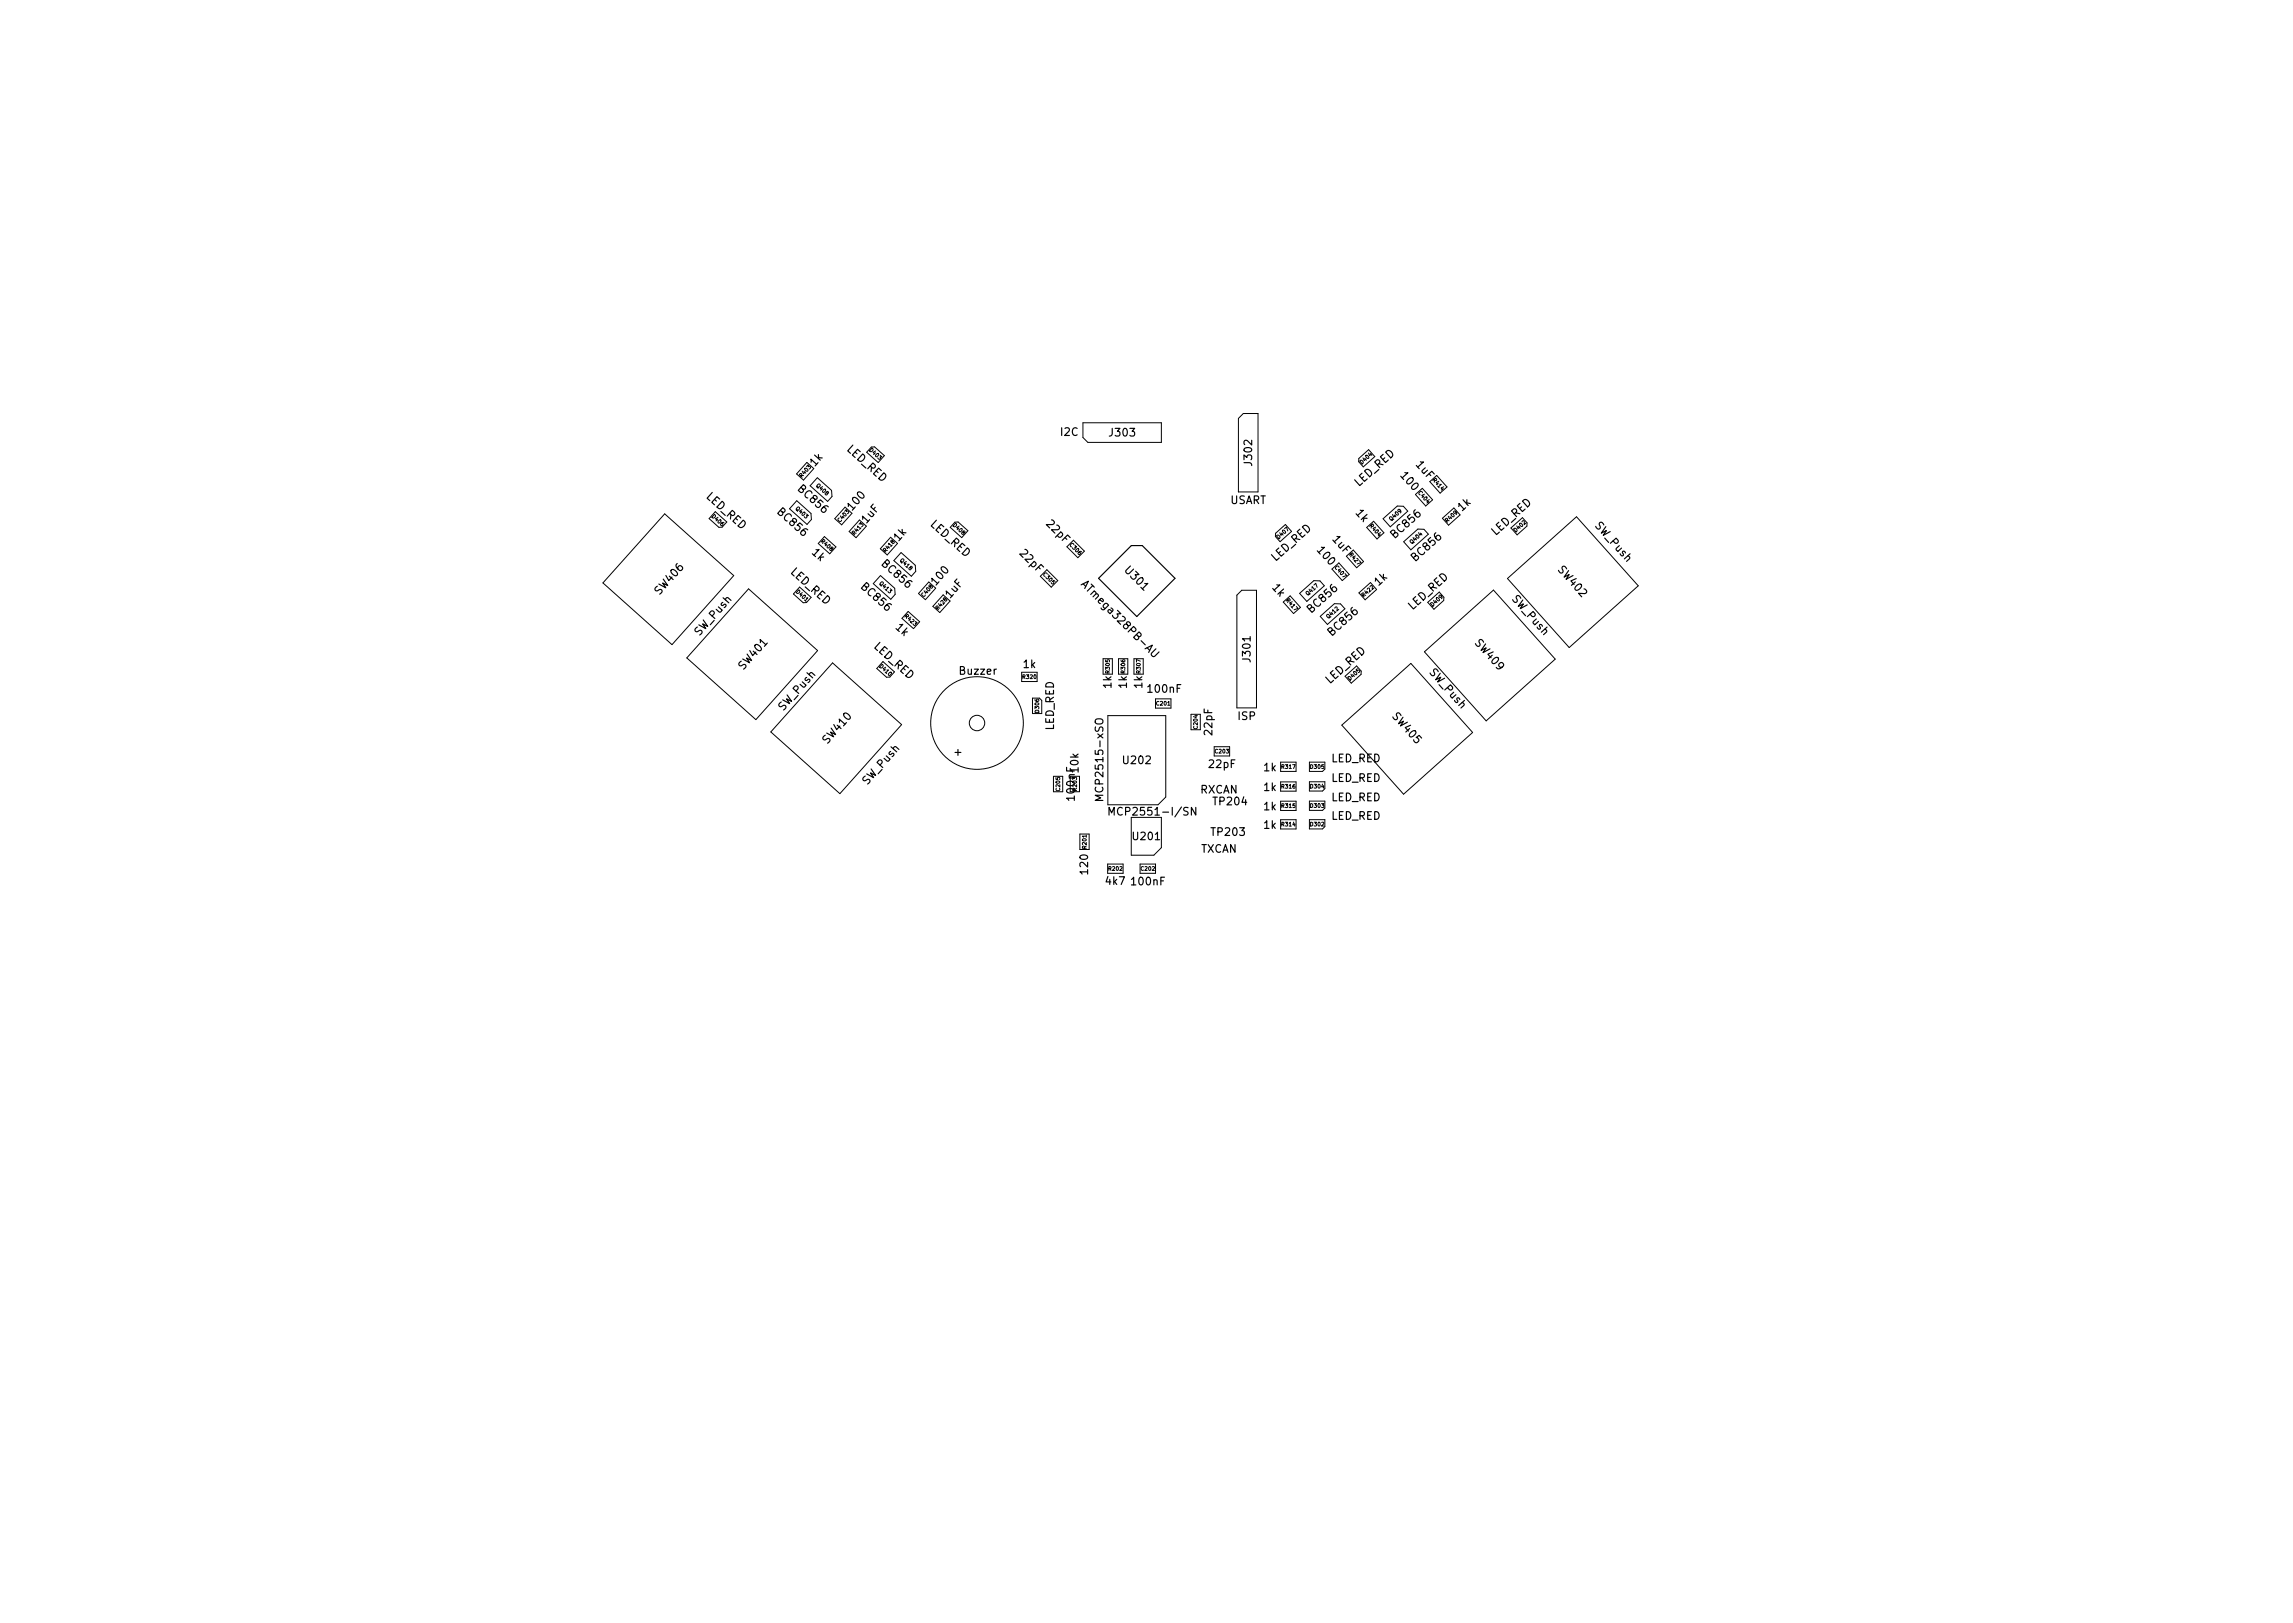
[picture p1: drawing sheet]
<svg xmlns="http://www.w3.org/2000/svg" width="297mm" height="210mm" viewBox="0 0 297 210" stroke-linecap="round" stroke-linejoin="round" font-family="sans-serif">
<defs><g id="words">
<g font-size="1.4">
<text x="109.6" y="58.2" transform="rotate(42 109.6 58.2)">LED_RED</text>
<text x="137.4" y="56.5">I2C</text>
<text x="143.8" y="56.5">J303</text>
<text x="91.3" y="64.4" transform="rotate(42 91.3 64.4)">LED_RED</text>
<text x="103.4" y="63.6" transform="rotate(42 103.4 63.6)">BC856</text>
<text x="105.6" y="60.5" transform="rotate(-48 105.6 60.5)">1k</text>
<text x="159.3" y="65.3">USART</text>
<text x="162.2" y="60.2" transform="rotate(-90 162.2 60.2)">J302</text>
<text x="176" y="63.1" transform="rotate(-42 176 63.1)">LED_RED</text>
<text x="181.5" y="61.8" transform="rotate(48 181.5 61.8)">100</text>
<text x="183.4" y="60.3" transform="rotate(48 183.4 60.3)">1uF</text>
<text x="100.7" y="66.6" transform="rotate(42 100.7 66.6)">BC856</text>
<text x="105.1" y="71.7" transform="rotate(42 105.1 71.7)">1k</text>
<text x="110.5" y="66.1" transform="rotate(-48 110.5 66.1)">100</text>
<text x="112.3" y="67.8" transform="rotate(-48 112.3 67.8)">1uF</text>
<text x="116.4" y="70.2" transform="rotate(-48 116.4 70.2)">1k</text>
<text x="120.4" y="68" transform="rotate(42 120.4 68)">LED_RED</text>
<text x="132.1" y="71.9" transform="rotate(45 132.1 71.9)">22pF</text>
<text x="135.6" y="68" transform="rotate(45 135.6 68)">22pF</text>
<text x="170.7" y="71.4" transform="rotate(48 170.7 71.4)">100</text>
<text x="172.6" y="69.9" transform="rotate(48 172.6 69.9)">1uF</text>
<text x="175.6" y="66.5" transform="rotate(48 175.6 66.5)">1k</text>
<text x="180.8" y="69.7" transform="rotate(-42 180.8 69.7)">BC856</text>
<text x="189.4" y="66.2" transform="rotate(-42 189.4 66.2)">1k</text>
<text x="193.7" y="69.5" transform="rotate(-42 193.7 69.5)">LED_RED</text>
<text x="206.5" y="68.1" transform="rotate(48 206.5 68.1)">SW_Push</text>
<text x="85.5" y="77" transform="rotate(-48 85.5 77)">SW406</text>
<text x="102.3" y="74.1" transform="rotate(42 102.3 74.1)">LED_RED</text>
<text x="111.6" y="76.3" transform="rotate(42 111.6 76.3)">BC856</text>
<text x="114.2" y="73.3" transform="rotate(42 114.2 73.3)">BC856</text>
<text x="121.3" y="75.8" transform="rotate(-48 121.3 75.8)">100</text>
<text x="123.1" y="77.5" transform="rotate(-48 123.1 77.5)">1uF</text>
<text x="140.4" y="76.2" transform="rotate(45 140.4 76.2)">ATmega328PB-AU</text>
<text x="145.7" y="74.1" transform="rotate(45 145.7 74.1)">U301</text>
<text x="164.8" y="76.2" transform="rotate(48 164.8 76.2)">1k</text>
<text x="165.2" y="72.8" transform="rotate(-42 165.2 72.8)">LED_RED</text>
<text x="178.6" y="75.9" transform="rotate(-42 178.6 75.9)">1k</text>
<text x="183.5" y="72.7" transform="rotate(-42 183.5 72.7)">BC856</text>
<text x="195.8" y="77.6" transform="rotate(48 195.8 77.6)">SW_Push</text>
<text x="201.8" y="73.9" transform="rotate(48 201.8 73.9)">SW402</text>
<text x="90.6" y="82.4" transform="rotate(-48 90.6 82.4)">SW_Push</text>
<text x="113.1" y="83.8" transform="rotate(42 113.1 83.8)">LED_RED</text>
<text x="116" y="81.4" transform="rotate(42 116 81.4)">1k</text>
<text x="170" y="79.4" transform="rotate(-42 170 79.4)">BC856</text>
<text x="172.7" y="82.3" transform="rotate(-42 172.7 82.3)">BC856</text>
<text x="182.9" y="79.1" transform="rotate(-42 182.9 79.1)">LED_RED</text>
<text x="191.1" y="83.4" transform="rotate(48 191.1 83.4)">SW409</text>
<text x="96.4" y="86.7" transform="rotate(-48 96.4 86.7)">SW401</text>
<text x="124.4" y="87.4">Buzzer</text>
<text x="132.6" y="86.5">1k</text>
<text x="144" y="89.1" transform="rotate(-90 144 89.1)">1k</text>
<text x="146" y="89.1" transform="rotate(-90 146 89.1)">1k</text>
<text x="148" y="89.1" transform="rotate(-90 148 89.1)">1k</text>
<text x="148.8" y="89.7">100nF</text>
<text x="162" y="85.6" transform="rotate(-90 162 85.6)">J301</text>
<text x="172.2" y="88.7" transform="rotate(-42 172.2 88.7)">LED_RED</text>
<text x="185.1" y="87.1" transform="rotate(48 185.1 87.1)">SW_Push</text>
<text x="101.5" y="92.2" transform="rotate(-48 101.5 92.2)">SW_Push</text>
<text x="136.5" y="94.7" transform="rotate(-90 136.5 94.7)">LED_RED</text>
<text x="157" y="95.2" transform="rotate(-90 157 95.2)">22pF</text>
<text x="160.4" y="93.3">ISP</text>
<text x="180.4" y="92.9" transform="rotate(48 180.4 92.9)">SW405</text>
<text x="107.3" y="96.3" transform="rotate(-48 107.3 96.3)">SW410</text>
<text x="112.3" y="101.8" transform="rotate(-48 112.3 101.8)">SW_Push</text>
<text x="124.5" y="97.9" transform="rotate(-90 124.5 97.9)">+</text>
<text x="139.7" y="100" transform="rotate(-90 139.7 100)">10k</text>
<text x="145.6" y="99">U202</text>
<text x="156.7" y="99.5">22pF</text>
<text x="163.7" y="99.9">1k</text>
<text x="172.4" y="98.7">LED_RED</text>
<text x="172.4" y="101.3">LED_RED</text>
<text x="139.2" y="103.6" transform="rotate(-90 139.2 103.6)">100nF</text>
<text x="142.9" y="103.2" transform="rotate(-90 142.9 103.2)">MCP2515-xSO</text>
<text x="144.6" y="105.6">MCP2551-I/SN</text>
<text x="155.4" y="102.8">RXCAN</text>
<text x="157.3" y="104.3">TP204</text>
<text x="163.7" y="102.5">1k</text>
<text x="163.7" y="105">1k</text>
<text x="163.7" y="107.4">1k</text>
<text x="172.4" y="103.8">LED_RED</text>
<text x="172.4" y="106.2">LED_RED</text>
<text x="140.9" y="113.2" transform="rotate(-90 140.9 113.2)">120</text>
<text x="146.9" y="108.8">U201</text>
<text x="155.5" y="110.5">TXCAN</text>
<text x="157" y="108.3">TP203</text>
<text x="143.3" y="114.6">4k7</text>
<text x="146.7" y="114.7">100nF</text>
</g>
<g font-size=".7">
<text x="112.6" y="58.4" transform="rotate(42 112.6 58.4)">D403</text>
<text x="103.9" y="61.8" transform="rotate(-48 103.9 61.8)">R403</text>
<text x="105.7" y="63" transform="rotate(42 105.7 63)">Q408</text>
<text x="176.5" y="60.1" transform="rotate(-42 176.5 60.1)">D404</text>
<text x="183.7" y="64" transform="rotate(48 183.7 64)">C404</text>
<text x="185.6" y="62.3" transform="rotate(48 185.6 62.3)">R414</text>
<text x="92.2" y="67" transform="rotate(42 92.2 67)">D406</text>
<text x="103.1" y="66" transform="rotate(42 103.1 66)">Q403</text>
<text x="106.4" y="70.3" transform="rotate(42 106.4 70.3)">R408</text>
<text x="108.9" y="67.6" transform="rotate(-48 108.9 67.6)">C403</text>
<text x="110.7" y="69.3" transform="rotate(-48 110.7 69.3)">R413</text>
<text x="114.8" y="71.5" transform="rotate(-48 114.8 71.5)">R418</text>
<text x="123.5" y="68.2" transform="rotate(42 123.5 68.2)">D408</text>
<text x="138.6" y="70.7" transform="rotate(45 138.6 70.7)">C306</text>
<text x="165.7" y="69.8" transform="rotate(-42 165.7 69.8)">D407</text>
<text x="174.8" y="72" transform="rotate(48 174.8 72)">R427</text>
<text x="177.4" y="68.2" transform="rotate(48 177.4 68.2)">R404</text>
<text x="180.3" y="67.5" transform="rotate(-42 180.3 67.5)">Q409</text>
<text x="183" y="70.4" transform="rotate(-42 183 70.4)">Q404</text>
<text x="187.5" y="67.7" transform="rotate(-42 187.5 67.7)">R409</text>
<text x="196.4" y="68.9" transform="rotate(-42 196.4 68.9)">D402</text>
<text x="103.1" y="76.8" transform="rotate(42 103.1 76.8)">D401</text>
<text x="113.9" y="75.7" transform="rotate(42 113.9 75.7)">Q413</text>
<text x="116.6" y="72.7" transform="rotate(42 116.6 72.7)">Q418</text>
<text x="119.7" y="77.3" transform="rotate(-48 119.7 77.3)">C408</text>
<text x="135.1" y="74.5" transform="rotate(45 135.1 74.5)">C305</text>
<text x="166.6" y="77.9" transform="rotate(48 166.6 77.9)">R417</text>
<text x="169.5" y="77.1" transform="rotate(-42 169.5 77.1)">Q417</text>
<text x="172.9" y="73.6" transform="rotate(48 172.9 73.6)">C407</text>
<text x="176.7" y="77.3" transform="rotate(-42 176.7 77.3)">R422</text>
<text x="117.2" y="80" transform="rotate(42 117.2 80)">R423</text>
<text x="121.6" y="79" transform="rotate(-48 121.6 79)">R428</text>
<text x="172.2" y="80.1" transform="rotate(-42 172.2 80.1)">Q412</text>
<text x="185.6" y="78.6" transform="rotate(-42 185.6 78.6)">D409</text>
<text x="113.9" y="86.5" transform="rotate(42 113.9 86.5)">D410</text>
<text x="132.5" y="87.9">R320</text>
<text x="143.7" y="87.2" transform="rotate(-90 143.7 87.2)">R305</text>
<text x="145.7" y="87.2" transform="rotate(-90 145.7 87.2)">R306</text>
<text x="147.7" y="87.2" transform="rotate(-90 147.7 87.2)">R307</text>
<text x="174.9" y="88.1" transform="rotate(-42 174.9 88.1)">D405</text>
<text x="134.6" y="92.3" transform="rotate(-90 134.6 92.3)">D306</text>
<text x="149.9" y="91.4">C201</text>
<text x="155.1" y="94.4" transform="rotate(-90 155.1 94.4)">C204</text>
<text x="157.5" y="97.6">C203</text>
<text x="166.1" y="99.6">R317</text>
<text x="169.8" y="99.6">D305</text>
<text x="137.3" y="102.4" transform="rotate(-90 137.3 102.4)">C205</text>
<text x="139.5" y="102.4" transform="rotate(-90 139.5 102.4)">R203</text>
<text x="166.1" y="102.1">R316</text>
<text x="166.1" y="104.6">R315</text>
<text x="166.1" y="107">R314</text>
<text x="169.8" y="102.1">D304</text>
<text x="169.8" y="104.6">D303</text>
<text x="169.8" y="107">D302</text>
<text x="140.7" y="109.9" transform="rotate(-90 140.7 109.9)">R201</text>
<text x="143.7" y="112.8">R202</text>
<text x="147.9" y="112.8">C202</text>
</g>
</g></defs>
<g fill="none" stroke="#000" stroke-width=".13">
<path d="M104.5 59.9l-1.3 1.5 .9 .8 1.3-1.5M140.3 54.8h10.1v2.5h-9.5l-.6-.6zM160.4 54.2l.7-.6h1.9v10.1h-2.6zM86.1 66.6l8.9 8-7.9 8.9-9-8zM97 76.3l8.9 8-8 8.9-8.9-8zM103.2 64.9l-.9 1 2.2 2 .6-.6v-.8M105.9 61.9l-1 1 2.3 2.1 .6-.7-.1-.8-1.8-1.6M106.8 69.5l1.5 1.3-.8 .9-1.5-1.3zM109.5 65.7l.9 .8-1.4 1.5-.9-.8zM111.3 67.4l-1.3 1.5 .9 .8 1.3-1.5M114.1 74.6l-1 1 2.3 2 .6-.6-.1-.8M115.4 69.6l-1.4 1.5 .9 .8 1.4-1.5"/>
<path d="M116.7 71.6l-.9 1 2.3 2.1 .5-.7v-.8l-1.9-1.6M117.6 79.2l1.5 1.3-.8 .9-1.5-1.3zM120.3 75.4l.9 .8-1.3 1.5-.9-.8zM122.2 77.1l-1.4 1.5 .9 .8 1.4-1.5M134.8 74.7l.8-.9 1.4 1.4-.8 .9zM139.1 70l1.4 1.4-.9 .8-1.4-1.4zM160.2 77.1l.7-.6h1.9v15.2h-2.6zM166.2 78l.9-.8 1.4 1.5-.9 .8zM168.4 76.9l1.8-1.7 .8 .1 .6 .6-2.3 2-.9-1M172.5 73.7l.9-.8 1.4 1.5-.9 .8zM172.9 78.2l-1.9 1.6M173.7 78.2l.5 .7-2.2 2-1-1"/>
<path d="M175.3 71.3l1.3 1.4-.9 .8-1.3-1.4M176 76.8l1.5-1.3 .8 .9-1.5 1.3zM177 68.3l.9-.8 1.4 1.5-.9 .8zM179.2 67.2l1.8-1.6h.8l.6 .6-2.3 2-.9-1M183.4 64.1l.9-.8 1.3 1.5-.9 .8zM183.7 68.5l-1.9 1.7 1 1 2.2-2-.5-.6M186.1 61.6l1.3 1.5-.8 .8-1.4-1.5M186.8 67.1l1.5-1.3 .8 .9-1.5 1.3zM195.3 74.9l8.9-8 8 9-8.9 8zM107.9 85.9l8.9 8-8 8.9-8.9-8zM132.4 87.1h1.9v1.2h-1.9zM133.8 90.4h.8l.3 .3v1.7h-1.1z"/>
<path d="M142.9 87.3v-2h1.2v2M143.5 92.7h7.5v10.6l-1 1h-6.5zM144.9 87.3v-2h1.2v2M146.9 87.3v-2h1.2v2M149.7 90.5h2v1.2h-2zM154.3 92.5h1.2v2h-1.2zM157.3 96.7h2v1.2h-2zM165.9 98.7h2v1.2h-2zM169.6 98.7h2v.9l-.3 .3h-1.7zM173.8 93.9l9-8 8 9-9 8zM184.5 84.4l9-8 8 9-9 8zM136.5 100.6h1.2v2h-1.2z"/>
<path d="M138.6 100.6h1.2v2h-1.2M139.9 108h1.2v2h-1.2zM143.5 111.9h2v1.2h-2zM146.5 105.9h3.9v3.9l-.9 1h-3zM147.7 111.9h2v1.2h-2zM165.9 101.3h2v1.2h-2zM165.9 103.8h2v1.2h-2zM165.9 106.2h2v1.2h-2zM169.6 103.8h2v.9l-.3 .3h-1.7zM169.6 106.2h2v.9l-.3 .3h-1.7zM169.6 101.3h2v.9l-.3 .3h-1.7z"/>
<circle cx="126.6" cy="93.7" r="6"/>
<circle cx="126.6" cy="93.7" r="1"/>
</g>
<path d="M146.6 70.7h1.4l4.2 4.2-4.9 5-5-5zM142 93.2a.67 .67 0 0 1 .9 .2 .34 .34 0 0 1-.4 .4h-.3a.34 .34 0 0 1-.3-.2 .34 .34 0 0 1 .1-.4zM142.9 103h-1l.7 .4-.7 .3h1M143.7 105.6v-1l.3 .7 .3-.7v1M154.9 104.6v1l-.6-1v1" fill="none" stroke="#000" stroke-width=".15"/>
<use href="#words"/>
</svg>
